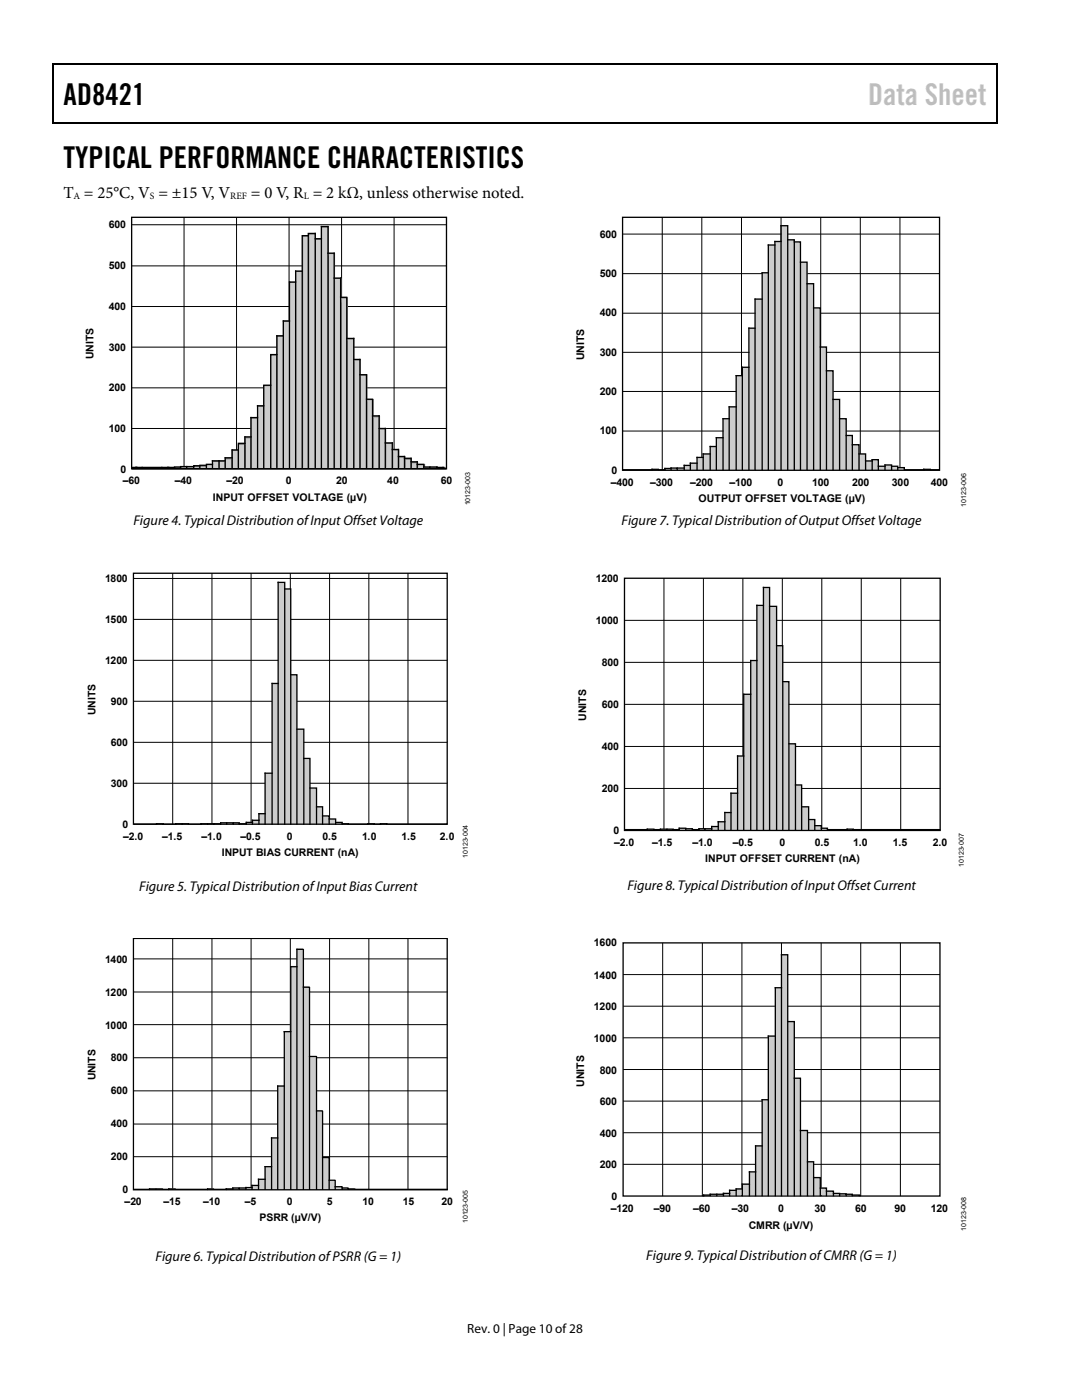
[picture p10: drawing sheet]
<svg xmlns="http://www.w3.org/2000/svg" width="216mm" height="279mm" viewBox="0 0 216 279" stroke-linecap="round" stroke-linejoin="round" font-family="sans-serif">
<defs><g id="words">
<g font-size="6">
<text x="12.7" y="21">AD8421</text>
<text x="12.7" y="33.6">TYPICAL PERFORMANCE CHARACTERISTICS</text>
</g>
<text font-size="6" fill="#c0c0c0" x="173.2" y="21">Data Sheet</text>
<g font-size="3.3">
<text x="12.7" y="39.5">T = 25°C, V = ±15 V, V</text>
<text x="50.1" y="39.5">= 0 V, R = 2 kΩ, unless otherwise noted.</text>
</g>
<g font-size="2.8">
<text x="26.6" y="104.7">Figure 4. Typical Distribution of Input Offset Voltage</text>
<text x="124" y="104.7">Figure 7. Typical Distribution of Output Offset Voltage</text>
<text x="27.8" y="177.7">Figure 5. Typical Distribution of Input Bias Current</text>
<text x="125.2" y="177.7">Figure 8. Typical Distribution of Input Offset Current</text>
<text x="31" y="251.6">Figure 6. Typical Distribution of PSRR (G = 1)</text>
<text x="128.9" y="251.5">Figure 9. Typical Distribution of CMRR (G = 1)</text>
</g>
<text font-size="2.6" x="93.2" y="266">Rev. 0 | Page 10 of 28</text>
<g font-size="2.1">
<text x="21.7" y="45.6">600</text>
<text x="119.7" y="47.5">600</text>
<text x="21.7" y="53.8">500</text>
<text x="119.7" y="55.3">500</text>
<text x="21.7" y="61.9">400</text>
<text x="119.7" y="63.2">400</text>
<text x="18.6" y="71.7" transform="rotate(-90 18.6 71.7)">UNITS</text>
<text x="21.7" y="70">300</text>
<text x="116.6" y="71.9" transform="rotate(-90 116.6 71.9)">UNITS</text>
<text x="119.7" y="71">300</text>
<text x="21.7" y="78.1">200</text>
<text x="119.7" y="78.8">200</text>
<text x="21.7" y="86.2">100</text>
<text x="119.7" y="86.7">100</text>
<text x="24.1" y="94.3">0</text>
<text x="122" y="94.6">0</text>
<text x="24.5" y="96.6">–60</text>
<text x="34.9" y="96.6">–40</text>
<text x="42.5" y="99.9">INPUT OFFSET VOLTAGE (µV)</text>
<text x="45.2" y="96.6">–20</text>
<text x="57" y="96.6">0</text>
<text x="67.1" y="96.6">20</text>
<text x="77.3" y="96.6">40</text>
<text x="87.9" y="96.6">60</text>
<text x="121.9" y="97">–400</text>
<text x="129.7" y="97">–300</text>
<text x="137.7" y="97">–200</text>
<text x="139.4" y="100.3">OUTPUT OFFSET VOLTAGE (µV)</text>
<text x="145.5" y="97">–100</text>
<text x="155.1" y="97">0</text>
<text x="162" y="97">100</text>
<text x="170" y="97">200</text>
<text x="178" y="97">300</text>
<text x="185.7" y="97">400</text>
<text x="21" y="116.2">1800</text>
<text x="118.9" y="116.2">1200</text>
<text x="21" y="124.4">1500</text>
<text x="118.9" y="124.5">1000</text>
<text x="21" y="132.5">1200</text>
<text x="120.1" y="132.9">800</text>
<text x="19" y="142.7" transform="rotate(-90 19 142.7)">UNITS</text>
<text x="22.1" y="140.7">900</text>
<text x="117" y="143.9" transform="rotate(-90 117 143.9)">UNITS</text>
<text x="120.1" y="141.3">600</text>
<text x="22.1" y="148.8">600</text>
<text x="120.1" y="149.7">400</text>
<text x="22.1" y="157">300</text>
<text x="120.1" y="158.1">200</text>
<text x="24.4" y="165.3">0</text>
<text x="24.6" y="167.6">–2.0</text>
<text x="32.4" y="167.6">–1.5</text>
<text x="40.2" y="167.6">–1.0</text>
<text x="48" y="167.6">–0.5</text>
<text x="57.2" y="167.6">0</text>
<text x="64.3" y="167.6">0.5</text>
<text x="72.2" y="167.6">1.0</text>
<text x="80.1" y="167.6">1.5</text>
<text x="87.8" y="167.6">2.0</text>
<text x="122.4" y="166.5">0</text>
<text x="44.3" y="170.8">INPUT BIAS CURRENT (nA)</text>
<text x="122.6" y="168.8">–2.0</text>
<text x="130.1" y="168.8">–1.5</text>
<text x="138.2" y="168.8">–1.0</text>
<text x="140.7" y="172.1">INPUT OFFSET CURRENT (nA)</text>
<text x="146.2" y="168.8">–0.5</text>
<text x="155.5" y="168.8">0</text>
<text x="162.6" y="168.8">0.5</text>
<text x="170.2" y="168.8">1.0</text>
<text x="178.1" y="168.8">1.5</text>
<text x="186.1" y="168.8">2.0</text>
<text x="118.5" y="188.9">1600</text>
<text x="21" y="192.2">1400</text>
<text x="118.5" y="195.3">1400</text>
<text x="21" y="198.7">1200</text>
<text x="118.5" y="201.6">1200</text>
<text x="21" y="205.3">1000</text>
<text x="118.5" y="207.9">1000</text>
<text x="19" y="215.6" transform="rotate(-90 19 215.6)">UNITS</text>
<text x="22.1" y="211.8">800</text>
<text x="119.7" y="214.2">800</text>
<text x="22.1" y="218.4">600</text>
<text x="116.6" y="216.9" transform="rotate(-90 116.6 216.9)">UNITS</text>
<text x="119.7" y="220.6">600</text>
<text x="22.1" y="224.9">400</text>
<text x="119.7" y="226.9">400</text>
<text x="22.1" y="231.5">200</text>
<text x="119.7" y="233.2">200</text>
<text x="24.4" y="238.1">0</text>
<text x="122" y="239.6">0</text>
<text x="24.9" y="240.5">–20</text>
<text x="32.6" y="240.5">–15</text>
<text x="40.5" y="240.5">–10</text>
<text x="48.9" y="240.5">–5</text>
<text x="51.8" y="243.7">PSRR (µV/V)</text>
<text x="57.2" y="240.5">0</text>
<text x="65.2" y="240.5">5</text>
<text x="72.3" y="240.5">10</text>
<text x="80.4" y="240.5">15</text>
<text x="88.1" y="240.5">20</text>
<text x="121.9" y="241.9">–120</text>
<text x="130.4" y="241.9">–90</text>
<text x="138.3" y="241.9">–60</text>
<text x="146" y="241.9">–30</text>
<text x="149.4" y="245.2">CMRR (µV/V)</text>
<text x="155.3" y="241.9">0</text>
<text x="162.5" y="241.9">30</text>
<text x="170.6" y="241.9">60</text>
<text x="178.5" y="241.9">90</text>
<text x="185.7" y="241.9">120</text>
</g>
<g font-size="1.9">
<text x="14.7" y="39.7">A</text>
<text x="29.9" y="39.7">S</text>
<text x="46" y="39.7">REF</text>
<text x="60.6" y="39.7">L</text>
</g>
<g font-size="1.4">
<text x="93.8" y="100.9" transform="rotate(-90 93.8 100.9)">10123-003</text>
<text x="192.8" y="101.2" transform="rotate(-90 192.8 101.2)">10123-006</text>
<text x="93.3" y="171.3" transform="rotate(-90 93.3 171.3)">10123-004</text>
<text x="192.3" y="173.1" transform="rotate(-90 192.3 173.1)">10123-007</text>
<text x="93.3" y="244.1" transform="rotate(-90 93.3 244.1)">10123-005</text>
<text x="192.8" y="245.6" transform="rotate(-90 192.8 245.6)">10123-008</text>
</g>
</g></defs>
<path d="M10.5 12.7h.3v1h-.3zM198.8 12.7h.2v1h-.2zM198.8 12.7h.2v.3h-.2zM198.8 24.4h.2v.3h-.2z" fill="#000"/>
<path d="M10.5 12.8h188.3M10.7 13.7v11M198.9 13.7v11M10.5 24.5h188.3" fill="none" stroke="#000" stroke-width=".25"/>
<path d="M26.3 53.1h62.8M26.3 44.9h62.8M36.7 43.4v50.2M47.2 43.4v50.2M57.7 43.4v50.2M68.2 43.4v50.2M78.6 43.4v50.2M26.3 61.2h62.8M26.3 69.3h62.8M26.3 77.4h62.8M26.3 85.5h62.8" fill="none" stroke="#000" stroke-width=".2"/>
<g fill="#ccc">
<path d="M68.1 59.4h1.2v34h-1.2z"/>
<path d="M66.8 55.6h1.3v37.8h-1.3z"/>
<path d="M69.3 67.6h1.3v25.8h-1.3z"/>
<path d="M70.6 71.8h1.3v21.6h-1.3z"/>
<path d="M71.9 74.9h1.3v18.5h-1.3z"/>
<path d="M73.2 79.8h1.2v13.6h-1.2z"/>
<path d="M65.5 50.6h1.3v42.8h-1.3z"/>
<path d="M61.6 46.7h1.3v46.7h-1.3z"/>
<path d="M62.9 47.7h1.2v45.7h-1.2z"/>
<path d="M64.1 45.3h1.4v48.1h-1.4z"/>
<path d="M84.7 93.3l1.3 .1z"/>
<path d="M60.4 47.1h1.2v46.3h-1.2z"/>
<path d="M83.3 92.8h1.4v.6h-1.4z"/>
<path d="M86 93.3l1.3 .1z"/>
<path d="M80.8 91.6h1.3v1.8h-1.3z"/>
<path d="M74.4 83.2h1.3v10.2h-1.3z"/>
<path d="M77 88.5h1.4v4.9h-1.4z"/>
<path d="M79.6 91.2h1.2v2.2h-1.2z"/>
<path d="M75.7 85.6h1.3v7.8h-1.3z"/>
<path d="M78.4 89.8h1.2v3.6h-1.2z"/>
<path d="M82.1 92.3h1.2v1.1h-1.2z"/>
<path d="M38.6 93.1h1.2v.3h-1.2z"/>
<path d="M41.2 92.8h1.2v.6h-1.2z"/>
<path d="M39.8 93h1.4v.4h-1.4z"/>
<path d="M59 54.2h1.4v39.2h-1.4z"/>
<path d="M44.9 91.5h1.3v1.9h-1.3z"/>
<path d="M42.4 92.1h1.3v1.3h-1.3z"/>
<path d="M34.7 93.3l1.3 .1z"/>
<path d="M36 93.2h1.3v.2h-1.3z"/>
<path d="M37.3 93.2h1.3v.2h-1.3z"/>
<path d="M43.7 92.1h1.2v1.3h-1.2z"/>
<path d="M54 70.9h1.2v22.5h-1.2z"/>
<path d="M55.2 67.1h1.3v26.3h-1.3z"/>
<path d="M46.2 89.9h1.4v3.5h-1.4z"/>
<path d="M56.5 64.1h1.3v29.3h-1.3z"/>
<path d="M52.6 77h1.4v16.4h-1.4z"/>
<path d="M57.8 56.4h1.2v37h-1.2z"/>
<path d="M48.9 87.4h1.2v6h-1.2z"/>
<path d="M50.1 83.4h1.3v10h-1.3z"/>
<path d="M47.6 88.7h1.3v4.7h-1.3z"/>
<path d="M51.4 81.1h1.2v12.3h-1.2z"/>
<path d="M46.2 91.5v1.9z"/>
</g>
<path d="M46.2 91.5v1.9" fill="none" stroke="#656565" stroke-width=".2"/>
<path d="M43.7 92.1v1.3z" fill="#ccc"/>
<path d="M43.7 92.1v1.3" fill="none" stroke="#656565" stroke-width=".2"/>
<path d="M38.6 93.2v.2z" fill="#ccc"/>
<path d="M38.6 93.2v.2" fill="none" stroke="#656565" stroke-width=".2"/>
<path d="M36 93.3v.1" fill="none" stroke="#656565" stroke-width=".2"/>
<path d="M34.7 93.3h1.3z" fill="#ccc"/>
<path d="M36 93.3l-1.3 .1" fill="none" stroke="#656565" stroke-width=".2"/>
<path d="M37.3 93.2h1.3z" fill="#ccc"/>
<path d="M37.3 93.2h1.3" fill="none" stroke="#656565" stroke-width=".2"/>
<path d="M41.2 93v.4z" fill="#ccc"/>
<path d="M59 56.4v37M61.6 47.1v46.3M64.1 47.7v45.7M65.5 50.6v42.8M54 77v16.4M56.5 67.1v26.3M41.2 93v.4M48.9 88.7v4.7M51.4 83.4v10" fill="none" stroke="#656565" stroke-width=".2"/>
<path d="M59 56.4v37M61.6 47.1v46.3M64.1 47.7v45.7M65.5 50.6v42.8M54 77v16.4M56.5 67.1v26.3M48.9 88.7v4.7M51.4 83.4v10" fill="none" stroke="#ccc" stroke-width=".2"/>
<path d="M41.2 92.8h1.2l-1.2 .2z" fill="#ccc"/>
<path d="M42.4 92.8h-1.2v.2" fill="none" stroke="#656565" stroke-width=".2"/>
<path d="M42.4 92.1h1.3l-1.3 .7z" fill="#ccc"/>
<path d="M43.7 92.1h-1.3v.7" fill="none" stroke="#656565" stroke-width=".2"/>
<path d="M42.4 92.8v.6z" fill="#ccc"/>
<path d="M42.4 92.8v.6" fill="none" stroke="#656565" stroke-width=".2"/>
<path d="M37.3 93.2v.2z" fill="#ccc"/>
<path d="M37.3 93.2v.2" fill="none" stroke="#656565" stroke-width=".2"/>
<path d="M39.8 93h1.4z" fill="#ccc"/>
<path d="M41.2 93l-1.4 .1" fill="none" stroke="#656565" stroke-width=".2"/>
<path d="M36 93.2h1.3z" fill="#ccc"/>
<path d="M37.3 93.2l-1.3 .1" fill="none" stroke="#656565" stroke-width=".2"/>
<path d="M39.8 93.1v.3z" fill="#ccc"/>
<path d="M39.8 93.1v.3M75.7 85.6v7.8M78.4 89.8v3.6" fill="none" stroke="#656565" stroke-width=".2"/>
<path d="M75.7 85.6v7.8M78.4 89.8v3.6" fill="none" stroke="#ccc" stroke-width=".2"/>
<path d="M43.7 92.1h1.2z" fill="#ccc"/>
<path d="M43.7 92.1h1.2M77 88.5v4.9" fill="none" stroke="#656565" stroke-width=".2"/>
<path d="M77 88.5v4.9" fill="none" stroke="#ccc" stroke-width=".2"/>
<path d="M80.8 91.6v1.8z" fill="#ccc"/>
<path d="M80.8 91.6v1.8" fill="none" stroke="#656565" stroke-width=".2"/>
<path d="M86 93.3v.1" fill="none" stroke="#656565" stroke-width=".2"/>
<path d="M83.3 92.8v.6z" fill="#ccc"/>
<path d="M83.3 92.8v.6" fill="none" stroke="#656565" stroke-width=".2"/>
<path d="M82.1 92.3v1.1z" fill="#ccc"/>
<path d="M66.8 55.6v37.8M68.1 59.4v34M69.3 67.6v25.8M70.6 71.8v21.6M71.9 74.9v18.5M73.2 79.8v13.6M74.4 83.2v10.2M79.6 91.2v2.2M82.1 92.3v1.1" fill="none" stroke="#656565" stroke-width=".2"/>
<path d="M66.8 55.6v37.8M68.1 59.4v34M69.3 67.6v25.8M70.6 71.8v21.6M71.9 74.9v18.5M73.2 79.8v13.6M74.4 83.2v10.2M79.6 91.2v2.2" fill="none" stroke="#ccc" stroke-width=".2"/>
<path d="M38.6 93.1h1.2z" fill="#ccc"/>
<path d="M39.8 93.1l-1.2 .1" fill="none" stroke="#656565" stroke-width=".2"/>
<path d="M44.9 92.1v1.3z" fill="#ccc"/>
<path d="M44.9 92.1v1.3" fill="none" stroke="#656565" stroke-width=".2"/>
<path d="M65.5 50.6h1.3v5z" fill="#ccc"/>
<path d="M65.5 50.6h1.3v5" fill="none" stroke="#656565" stroke-width=".2"/>
<path d="M64.1 45.3h1.4v5.3l-1.4-2.9z" fill="#ccc"/>
<path d="M64.1 47.7v-2.4h1.4v5.3" fill="none" stroke="#656565" stroke-width=".2"/>
<path d="M68.1 59.4h1.2v8.2z" fill="#ccc"/>
<path d="M68.1 59.4h1.2v8.2" fill="none" stroke="#656565" stroke-width=".2"/>
<path d="M73.2 79.8h1.2v3.4z" fill="#ccc"/>
<path d="M73.2 79.8h1.2v3.4" fill="none" stroke="#656565" stroke-width=".2"/>
<path d="M70.6 71.8h1.3v3.1z" fill="#ccc"/>
<path d="M70.6 71.8h1.3v3.1" fill="none" stroke="#656565" stroke-width=".2"/>
<path d="M69.3 67.6h1.3v4.2z" fill="#ccc"/>
<path d="M69.3 67.6h1.3v4.2" fill="none" stroke="#656565" stroke-width=".2"/>
<path d="M71.9 74.9h1.3v4.9z" fill="#ccc"/>
<path d="M71.9 74.9h1.3v4.9" fill="none" stroke="#656565" stroke-width=".2"/>
<path d="M60.4 47.1h1.2l-1.2 7.1z" fill="#ccc"/>
<path d="M61.6 47.1h-1.2v7.1M62.9 47.7v45.7" fill="none" stroke="#656565" stroke-width=".2"/>
<path d="M62.9 47.7v45.7" fill="none" stroke="#ccc" stroke-width=".2"/>
<path d="M61.6 46.7h1.3v1l-1.3-.6z" fill="#ccc"/>
<path d="M61.6 47.1v-.4h1.3v1" fill="none" stroke="#656565" stroke-width=".2"/>
<path d="M62.9 47.7h1.2z" fill="#ccc"/>
<path d="M62.9 47.7h1.2" fill="none" stroke="#656565" stroke-width=".2"/>
<path d="M84.7 93.3h1.3z" fill="#ccc"/>
<path d="M84.7 93.3h1.3" fill="none" stroke="#656565" stroke-width=".2"/>
<path d="M83.3 92.8h1.4v.5z" fill="#ccc"/>
<path d="M83.3 92.8h1.4v.5" fill="none" stroke="#656565" stroke-width=".2"/>
<path d="M84.7 93.3v.1" fill="none" stroke="#656565" stroke-width=".2"/>
<path d="M86 93.3l1.3 .1z" fill="#ccc"/>
<path d="M86 93.3l1.3 .1" fill="none" stroke="#656565" stroke-width=".2"/>
<path d="M80.8 91.6h1.3v.7z" fill="#ccc"/>
<path d="M80.8 91.6h1.3v.7" fill="none" stroke="#656565" stroke-width=".2"/>
<path d="M77 88.5h1.4v1.3z" fill="#ccc"/>
<path d="M77 88.5h1.4v1.3" fill="none" stroke="#656565" stroke-width=".2"/>
<path d="M78.4 89.8h1.2v1.4z" fill="#ccc"/>
<path d="M78.4 89.8h1.2v1.4" fill="none" stroke="#656565" stroke-width=".2"/>
<path d="M75.7 85.6h1.3v2.9z" fill="#ccc"/>
<path d="M75.7 85.6h1.3v2.9" fill="none" stroke="#656565" stroke-width=".2"/>
<path d="M79.6 91.2h1.2v.4z" fill="#ccc"/>
<path d="M79.6 91.2h1.2v.4" fill="none" stroke="#656565" stroke-width=".2"/>
<path d="M74.4 83.2h1.3v2.4z" fill="#ccc"/>
<path d="M74.4 83.2h1.3v2.4" fill="none" stroke="#656565" stroke-width=".2"/>
<path d="M82.1 92.3h1.2v.5z" fill="#ccc"/>
<path d="M82.1 92.3h1.2v.5" fill="none" stroke="#656565" stroke-width=".2"/>
<path d="M66.8 55.6h1.3v3.8z" fill="#ccc"/>
<path d="M60.4 54.2v39.2M66.8 55.6h1.3v3.8M50.1 87.4v6" fill="none" stroke="#656565" stroke-width=".2"/>
<path d="M60.4 54.2v39.2M50.1 87.4v6" fill="none" stroke="#ccc" stroke-width=".2"/>
<path d="M50.1 83.4h1.3l-1.3 4z" fill="#ccc"/>
<path d="M51.4 83.4h-1.3v4M52.6 81.1v12.3" fill="none" stroke="#656565" stroke-width=".2"/>
<path d="M52.6 81.1v12.3" fill="none" stroke="#ccc" stroke-width=".2"/>
<path d="M51.4 81.1h1.2l-1.2 2.3z" fill="#ccc"/>
<path d="M52.6 81.1h-1.2v2.3" fill="none" stroke="#656565" stroke-width=".2"/>
<path d="M44.9 91.5h1.3l-1.3 .6z" fill="#ccc"/>
<path d="M46.2 91.5h-1.3v.6" fill="none" stroke="#656565" stroke-width=".2"/>
<path d="M47.6 88.7h1.3l-1.3 1.2z" fill="#ccc"/>
<path d="M48.9 88.7h-1.3v1.2" fill="none" stroke="#656565" stroke-width=".2"/>
<path d="M46.2 89.9h1.4l-1.4 1.6z" fill="#ccc"/>
<path d="M46.2 91.5v-1.6h1.4v3.5" fill="none" stroke="#656565" stroke-width=".2"/>
<path d="M47.6 89.9v3.5" fill="none" stroke="#ccc" stroke-width=".2"/>
<path d="M48.9 87.4h1.2l-1.2 1.3z" fill="#ccc"/>
<path d="M50.1 87.4h-1.2v1.3" fill="none" stroke="#656565" stroke-width=".2"/>
<path d="M57.8 56.4h1.2l-1.2 7.7z" fill="#ccc"/>
<path d="M59 56.4h-1.2v7.7" fill="none" stroke="#656565" stroke-width=".2"/>
<path d="M56.5 64.1h1.3l-1.3 3z" fill="#ccc"/>
<path d="M56.5 67.1v-3h1.3v29.3" fill="none" stroke="#656565" stroke-width=".2"/>
<path d="M57.8 64.1v29.3" fill="none" stroke="#ccc" stroke-width=".2"/>
<path d="M59 54.2h1.4l-1.4 2.2z" fill="#ccc"/>
<path d="M60.4 54.2h-1.4v2.2" fill="none" stroke="#656565" stroke-width=".2"/>
<path d="M54 70.9h1.2l-1.2 6.1z" fill="#ccc"/>
<path d="M55.2 70.9h-1.2v6.1" fill="none" stroke="#656565" stroke-width=".2"/>
<path d="M52.6 77h1.4l-1.4 4.1z" fill="#ccc"/>
<path d="M54 77h-1.4v4.1M55.2 70.9v22.5" fill="none" stroke="#656565" stroke-width=".2"/>
<path d="M55.2 70.9v22.5" fill="none" stroke="#ccc" stroke-width=".2"/>
<path d="M55.2 67.1h1.3l-1.3 3.8z" fill="#ccc"/>
<path d="M56.5 67.1h-1.3v3.8" fill="none" stroke="#656565" stroke-width=".2"/>
<path d="M26.4 93.4h62.7v.2h-62.7z" fill="#ccc"/>
<g fill="none" stroke="#000" stroke-width=".26">
<path d="M26.3 43.4h62.8v50.2h-62.8zM59 56.3h-1.2v37M60.3 54.1h-1.3v39.2M61.5 47h-1.2v46.3M62.9 47.6h1.2M65.4 50.5h1.3v42.8M66.7 55.5h1.3v37.8M68 59.3h1.2v34M54 76.9h-1.4v16.4M55.2 70.8h-1.2v22.5M56.5 67h-1.3v26.3M57.8 64.1h-1.3v29.2"/>
<path d="M69.2 67.5h1.4v25.8M70.6 71.7h1.2v21.6M71.8 74.8h1.3v18.5M73.1 79.7h1.2v13.6M27.1 93.3h.1M27.2 93.3h-.8v.3h62.5v-.1h-.6M33.5 93.3h.1M36 93.3v-.2h1.3v.2M36 93.2l-8.9 .1M37.3 93.1h1.4M39.9 92.9h-1.2v.4M41.2 92.9h-1.3v.4"/>
<path d="M42.4 92.7h-1.2v.6M43.7 92v1.3M44.9 92h-2.5v1.3M46.3 91.4h-1.4v1.9M47.6 89.8h-1.3v3.5M48.9 88.5h-1.3v4.8M50.1 87.2h-1.2v6.1M51.4 83.3h-1.3v10M52.6 81h-1.2v12.3M61.5 93.3v-46.7h1.4v46.7M65.4 93.3v-48.1h-1.3v48.1M74.3 83h1.3v10.3"/>
<path d="M75.6 85.5h1.3v7.8M76.9 88.4h1.4v4.9M78.3 89.7h1.2v3.6M79.5 91.1h1.2v2.2M80.7 91.5h1.3v1.8M82 92.2h1.2v1.1M83.2 92.7h1.4v.6M84.6 93.2l1.2 .1M85.8 93.2l2.6 .1M88.4 93.3h.1"/>
</g>
<g fill="none" stroke="#000" stroke-width=".2">
<path d="M26.6 115.4h62.6M34.5 114.4v50.1M42.3 114.4v50.1M50.1 114.4v50.1M57.9 114.4v50.1M65.8 114.4v50.1M73.6 114.4v50.1M81.4 114.4v50.1M26.6 123.6h62.6M26.6 131.8h62.6M26.6 140h62.6M26.6 148.1h62.6"/>
<path d="M26.6 156.3h62.6"/>
</g>
<path d="M55.5 116.2h1.3v48.3v-47h1.2v47v-29.8h1.2v29.8v-19h1.4v19v-13.1h1.2v13.1v-7.2h1.4v7.2v-3.5h1.2v3.5v-1.7h1.3v1.7v-1.1h1.3v1.1v-.4h1.3v.4h20.9h-62.4h17.2v-.3h1.2v.3v-.3h1.3v.3v-.3h1.4v.3h1.2v-.4h1.3v.4v-.8h1.3v.8v-2.1h1.2v2.1v-10.2h1.4v10.2v-28.1h1.2v28.1z" fill="#ccc"/>
<g fill="none" stroke="#000" stroke-width=".26">
<path d="M26.6 114.4h62.6v50.1h-62.6zM56.8 117.5h1.2v47M55.5 136.4h-1.2v28.1M58 134.7h1.2v29.8M54.3 154.3h-1.4v10.2M59.2 145.5h1.4v19M60.6 151.4h1.2v13.1M61.8 157.3h1.4v7.2M26.8 164.5h9.6M36.4 164.4l5 .1M41.4 164.4l1.3 .1M42.7 164.4h1.3"/>
<path d="M44 164.5v-.3h1.2v.3M45.2 164.2h1.3v.3M46.5 164.2h1.3v.3M47.8 164.4h1.3M50.4 164.1h-1.3v.4M51.7 163.7h-1.3v.8M52.9 162.4h-1.2v2.1M55.5 164.5v-48.3h1.3v48.3M63.2 161h1.2v3.5M64.4 162.8h1.3v1.7M65.7 163.4h1.3v1.1M67 164.1h1.3v.4"/>
<path d="M68.3 164.4l20.9 .1"/>
</g>
<g fill="none" stroke="#000" stroke-width=".2">
<path d="M26.6 198h62.6M26.6 191.4h62.6M34.5 187.3v50.1M42.3 187.3v50.1M50.1 187.3v50.1M57.9 187.3v50.1M65.8 187.3v50.1M73.6 187.3v50.1M81.4 187.3v50.1M26.6 204.5h62.6M26.6 211.1h62.6M26.6 217.7h62.6"/>
<path d="M26.6 224.3h62.6M26.6 230.8h62.6"/>
</g>
<path d="M59.2 189.2h1.3v7.6h1.3v14h1.3v10.8h1.2v9.3h1.3v4.6h1.3v1.3h1.3v.3l2.5 .1v.2h18.5v.1h-62.6v-.1h3.2v-.2h2.6v.2h1.2v-.2h1.4v.2h6.3v-.2h1.2v.2h2.6v-.2h1.4v-.1l3.8-.1v-.5h1.3v-1.1h1.2v-2.6h1.3v-5.7h1.3v-10.5h1.3v-10.8h1.2v-13h1.3z" fill="#ccc"/>
<g fill="none" stroke="#000" stroke-width=".26">
<path d="M26.6 187.3h62.6v50.1h-62.6zM59.2 192.9h-1.2v44.5M60.5 197h1.3v40.4M56.7 216.7h-1.3v20.7M58 205.9h-1.3v31.5M61.8 210.8h1.4v26.6M26.7 237.4h4.5M31.2 237.3h15.3M46.5 237.4v-.3h1.3v.3M47.8 237.1h1.3M50.3 237h-1.2v.4M51.6 236.6h-1.3v.8"/>
<path d="M52.9 235.4h-1.3v2M54.2 232.8h-1.3v4.6M55.4 227.1h-1.2v10.3M59.2 237.4v-47.9h1.3v47.9M63.2 221.7h1.2v15.7M64.4 231h1.3v6.4M65.7 235.5h1.2v1.9M66.9 236.8h1.4v.6M68.3 237.1h1.2v.3M69.5 237.3l19.7 .1"/>
</g>
<g fill="none" stroke="#000" stroke-width=".2">
<path d="M124.2 54.6h63.3M124.2 46.7h63.3M132.1 43.4v50.5M140 43.4v50.5M148 43.4v50.5M155.9 43.4v50.5M163.8 43.4v50.5M171.7 43.4v50.5M179.6 43.4v50.5M124.2 62.5h63.3M124.2 70.3h63.3M124.2 78.1h63.3"/>
<path d="M124.2 86h63.3"/>
</g>
<path d="M155.9 45h1.3v2.9h1.4v.4h1.2v4h1.3v4.3h1.2v4.8h1.5v7.9h1.2v4.7h1.3v5.7h1.2v3.9h1.5v3.3h1.2v1.9h1.3v1.8h1.2v1.4h1.4v-.3h1.2v1.3h1.4v-.2h1.2v.2h1.2v.3h1.4v.4h5.2h1.8v.2h-63.1l-.1-.2h8.5v-.2l3.7-.1v-.5h1.4v-.5h1.3v-1.1h1.2v-.7h1.3v-1.5h1.3v-1.7h1.4v-3.8h1.2v-2.4h1.3v-6.2h1.3v-1.7h1.3v-7.8h1.3v-5.8h1.3v-5.3h1.3v-5.5h1.3v-.7h1.2z" fill="#ccc"/>
<g fill="none" stroke="#000" stroke-width=".26">
<path d="M124.2 43.4h63.3v50.5h-63.3zM152.1 59.7h-1.4v34M153.3 54.4h-1.2v39.3M154.6 48.9h-1.3v44.8M155.9 48.2h-1.3v45.5M157.2 47.9h1.3v45.8M158.5 48.3h1.2v45.4M159.7 52.3h1.3v41.4M161 56.6h1.3v37.1M148.1 75h-1.2v18.7M149.4 73.3h-1.3v20.4M150.7 65.5h-1.3v28.2"/>
<path d="M162.3 61.4h1.4v32.3M163.7 69.3h1.2v24.4M164.9 74h1.3v19.7M166.2 79.7h1.3v14M133.9 93.5h-1.2v.2h-8.4M133.9 93.7v-.3h1.2v.3M135.1 93.4h1.4M137.8 92.9h-1.3v.8M139.1 92.4h-1.3v1.3M140.3 91.3h-1.2v2.4M141.7 90.6h-1.4v3.1M142.9 89.1h-1.2v4.6"/>
<path d="M144.3 87.4h-1.4v6.3M145.5 83.6h-1.2v10.1M146.9 81.2h-1.4v12.5M155.9 93.7v-48.7h1.3v48.7M167.5 83.6h1.3v10.1M168.8 86.9h1.3v6.8M170.1 88.8h1.3v4.9M171.4 90.6h1.3v3.1M172.7 92h1.3M174 93.7v-2h1.3v2M175.3 93h1.3M176.6 93.7v-.9h1.3v.9"/>
<path d="M177.9 93h1.2v.7M179.1 93.3h1.3v.4h7"/>
</g>
<path d="M132.5 115.4v50.3M140.4 115.4v50.3M148.2 115.4v50.3M156.1 115.4v50.3M164 115.4v50.3M171.9 115.4v50.3M179.7 115.4v50.3M124.6 123.8h63M124.6 132.2h63M124.6 140.6h63M124.6 149h63M124.6 157.4h63" fill="none" stroke="#000" stroke-width=".2"/>
<path d="M152.3 117.2h1.3v3.8h1.3v7.9h1.3v7.1h1.2v12.4h1.3v8.3h1.3v4.3h1.3v2.6h1.3v1.2h1.3v.5h1.2v.3h22.3v.1h-62.7v-.1l4.5-.1 6.3 .1v-.3l2.6 .1v.2h1.4v-.2h2.5v-.4h1.2v-1h1.4v-1.8h1.3v-3.9h1.3v-7.4h1.2v-12.3h1.3v-6.8h1.3v-11h1.3z" fill="#ccc"/>
<g fill="none" stroke="#000" stroke-width=".26">
<path d="M124.6 115.4h63v50.3h-63zM149.8 138.6h-1.4v27M151 131.8h-1.2v33.8M152.3 120.8h-1.3v44.8M153.6 121h1.4v44.6M155 128.9h1.2v36.7M156.2 136h1.2v29.6M147.2 158.3h-1.3v7.3M148.4 150.9h-1.2v14.7M157.4 148.4h1.3v17.2M158.7 156.7h1.3v8.9M133.1 165.6h-8.3"/>
<path d="M133.1 165.5l2.4 .1v-.3h1.3v.3M136.8 165.4h1.4v.2l2.5-.2v.2M140.7 165.4h1.3M143.3 165h-1.3v.6M144.6 164h-1.3v1.6M145.9 162.2h-1.3v3.4M152.3 165.6v-48.4h1.3v48.4M160 161h1.4v4.6M161.4 163.6h1.2v2M162.6 164.8h1.3v.8M163.9 165.3h1.2v.3h22.4"/>
</g>
<g fill="none" stroke="#000" stroke-width=".2">
<path d="M124.3 194.5h63.3M132.2 188.2v50.5M140.1 188.2v50.5M148 188.2v50.5M155.9 188.2v50.5M163.9 188.2v50.5M171.7 188.2v50.5M179.7 188.2v50.5M124.3 200.8h63.3M124.3 207.1h63.3M124.3 213.4h63.3M124.3 219.8h63.3"/>
<path d="M124.3 226.1h63.3M124.3 232.4h63.3"/>
</g>
<path d="M155.9 190.5h1.3v48v-34.7h1.3v34.7v-23.3h1.2v23.3v-12.9h1.3v12.9v-6.7h1.3v6.7v-3.6h1.4v3.6v-1.5h1.2v1.5v-.9h1.3v.9v-.3h1.2v.3v-.2h1.4v.2v-.2l2.9 .2h-31.5h1.5v-.2h1.2v.2v-.2h1.4v.2v-.3h1.3v.3v-.9h1.3v.9v-1.3h1.2v1.3v-2.3h1.3v2.3v-4.6h1.4v4.6v-9.8h1.3v9.8v-19.1h1.2v19.1v-31.8h1.3v31.8v-41.5h1.3v41.5z" fill="#ccc"/>
<g fill="none" stroke="#000" stroke-width=".26">
<path d="M124.3 188.2h63.3v50.5h-63.3zM155.9 197.1h-1.2v41.5M153.3 219.5h-1.2v19.1M154.7 206.8h-1.4v31.8M157.2 203.9h1.3v34.7M158.5 215.2h1.2v23.4M141.7 238.5l-1.5 .1M141.7 238.6v-.3h1.3v.3M143 238.3h1.4M145.6 238.2h-1.2v.4M146.9 237.6h-1.3v1M148.1 237.3h-1.2v1.3"/>
<path d="M149.5 236.3h-1.4v2.3M150.8 233.9h-1.3v4.7M152.1 228.7h-1.3v9.9M155.9 238.6v-48.1h1.3v48.1M159.7 225.6h1.4v13M161.1 231.9h1.2v6.7M162.3 235h1.4v3.6M163.7 237.1h1.2v1.5M164.9 237.7h1.4v.9M166.3 238.2h1.2v.4M167.5 238.3h1.3v.3M168.8 238.3h1.3v.3"/>
<path d="M170.1 238.5l1.6 .1"/>
</g>
<use href="#words"/>
</svg>
